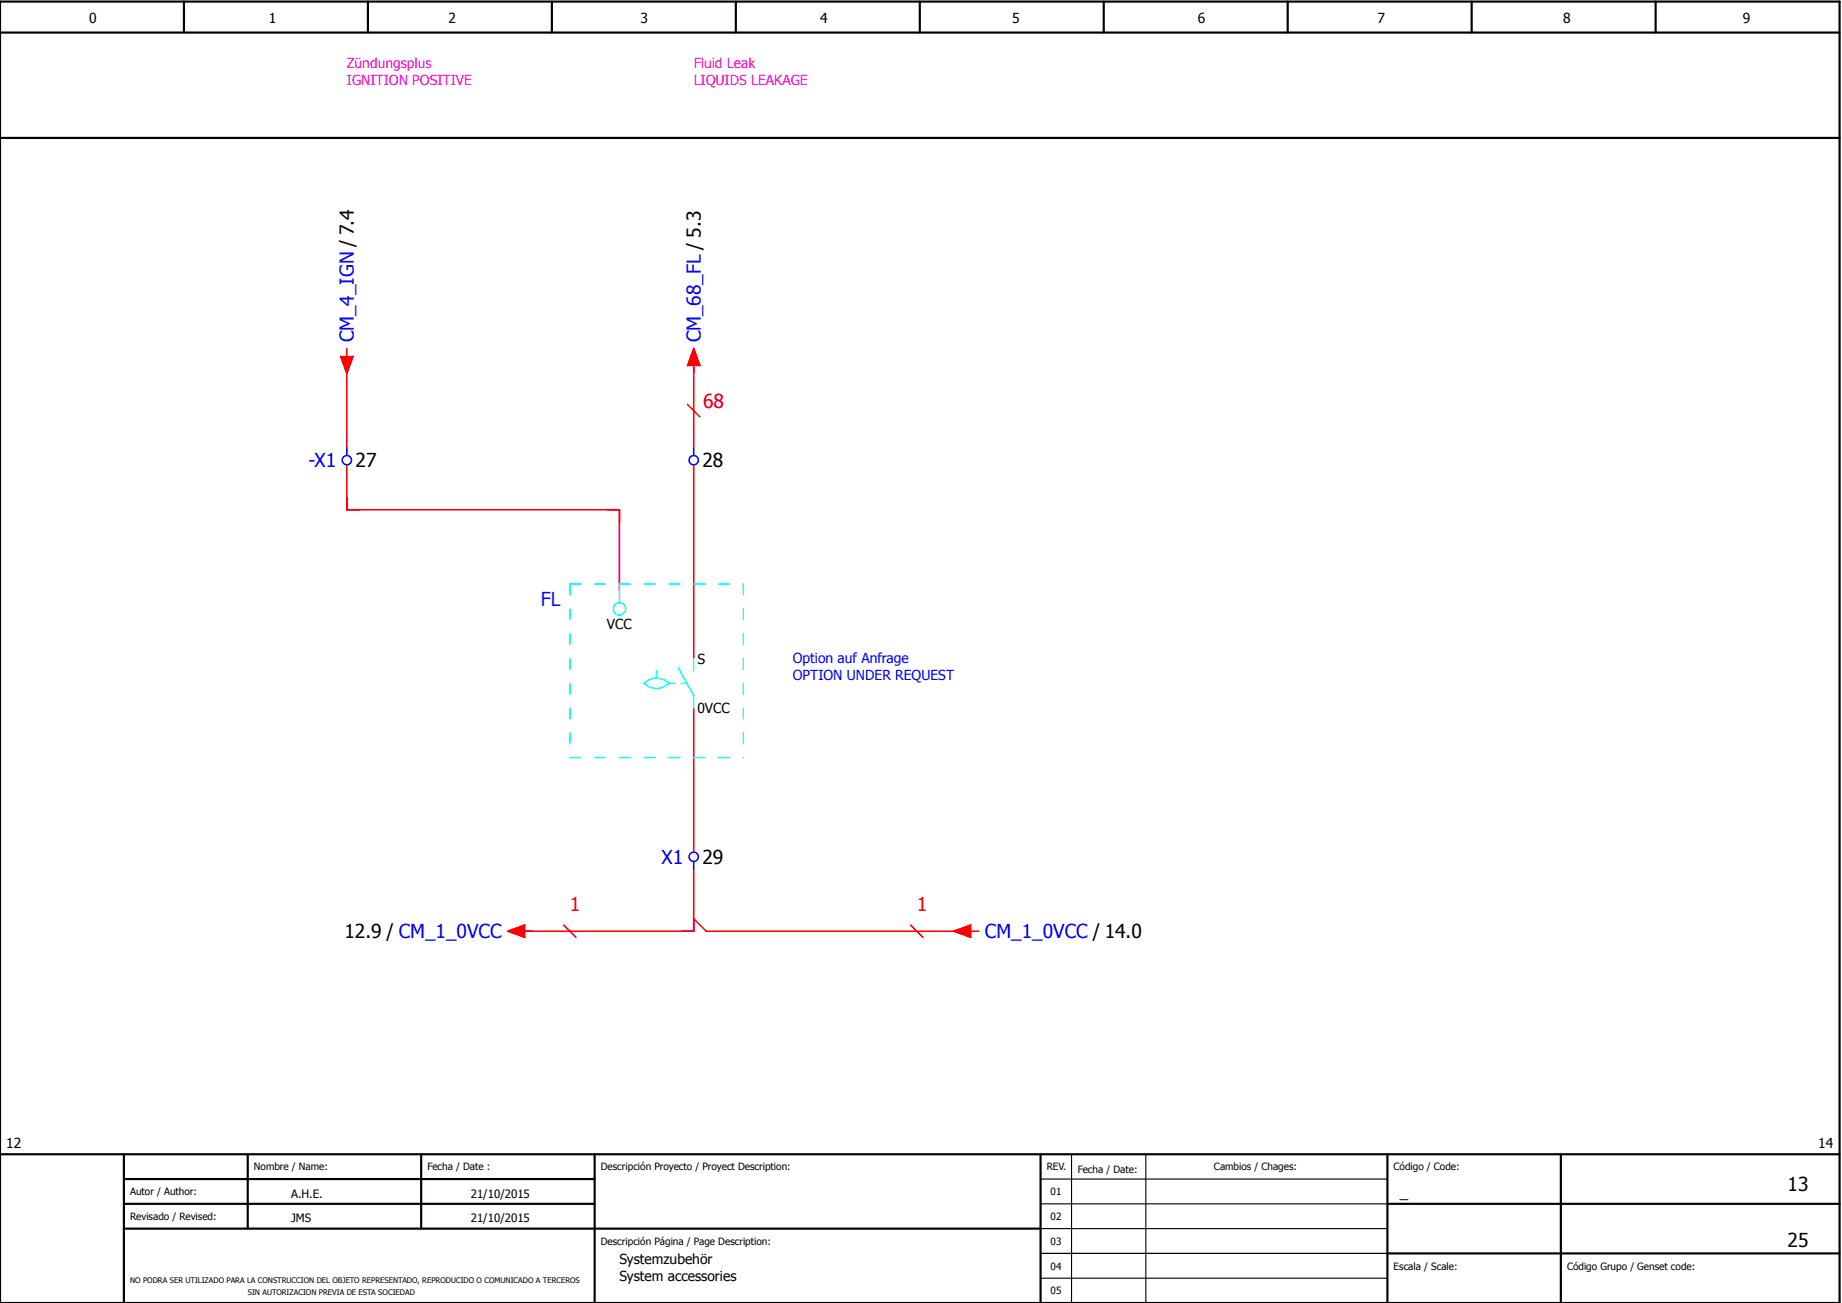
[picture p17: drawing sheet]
<svg xmlns="http://www.w3.org/2000/svg" width="297mm" height="210mm" viewBox="0 0 297 210" stroke-linecap="round" stroke-linejoin="round" font-family="sans-serif">
<defs><g id="words">
<g font-size="3.1" fill="#00f">
<text x="57.1" y="55.3" transform="rotate(-90 57.1 55.3)">CM_4_IGN / 7.4</text>
<text x="113.1" y="55.3" transform="rotate(-90 113.1 55.3)">CM_68_FL / 5.3</text>
<text x="49.8" y="75.4">-X1</text>
<text x="87.3" y="97.8">FL</text>
<text x="106.8" y="139.4">X1</text>
<text x="159" y="151.4">CM_1_0VCC / 14.0</text>
</g>
<g font-size="3.1" fill="#f00">
<text x="113.5" y="65.8">68</text>
<text x="92" y="147">1</text>
<text x="148" y="147">1</text>
</g>
<g font-size="3.1">
<text x="57.4" y="75.4">27</text>
<text x="113.4" y="75.4">28</text>
<text x="113.4" y="139.4">29</text>
<text x="55.6" y="151.4">12.9 / CM_1_0VCC</text>
<text x="288.6" y="192.3">13</text>
<text x="288.6" y="201.3">25</text>
</g>
<text font-size="2.5" x="226" y="193.3">_</text>
<g font-size="2.2">
<text x="14.4" y="3.7">0</text>
<text x="43.4" y="3.7">1</text>
<text x="72.4" y="3.7">2</text>
<text x="103.4" y="3.7">3</text>
<text x="132.4" y="3.7">4</text>
<text x="163.4" y="3.7">5</text>
<text x="193.4" y="3.7">6</text>
<text x="222.4" y="3.7">7</text>
<text x="252.4" y="3.7">8</text>
<text x="281.4" y="3.7">9</text>
<text x="98" y="101.4">VCC</text>
<text x="112.6" y="107.1">S</text>
<text x="112.6" y="115">0VCC</text>
<text x="1" y="185.3">12</text>
<text x="293.6" y="185.3">14</text>
<text x="100" y="204">Systemzubehör</text>
<text x="100" y="206.7">System accessories</text>
</g>
<g font-size="2.2" fill="#f0f">
<text x="56" y="11">Zündungsplus</text>
<text x="112" y="11">Fluid Leak</text>
<text x="56" y="13.7">IGNITION POSITIVE</text>
<text x="112" y="13.7">LIQUIDS LEAKAGE</text>
</g>
<g font-size="2.2" fill="#00f">
<text x="128" y="107">Option auf Anfrage</text>
<text x="128" y="109.7">OPTION UNDER REQUEST</text>
</g>
<g font-size="1.9">
<text x="47" y="193.3">A.H.E.</text>
<text x="47" y="197.3">JMS</text>
<text x="76" y="193.3">21/10/2015</text>
<text x="76" y="197.3">21/10/2015</text>
</g>
<g font-size="1.6">
<text x="41" y="188.9">Nombre / Name:</text>
<text x="69" y="188.9">Fecha / Date :</text>
<text x="97" y="188.9">Descripción Proyecto / Proyect Description:</text>
<text x="169" y="188.9">REV.</text>
<text x="174" y="189.3">Fecha / Date:</text>
<text x="196" y="188.9">Cambios / Chages:</text>
<text x="225" y="188.9">Código / Code:</text>
<text x="21" y="192.9">Autor / Author:</text>
<text x="21" y="196.9">Revisado / Revised:</text>
<text x="169.6" y="192.9">01</text>
<text x="169.6" y="196.9">02</text>
<text x="97" y="200.9">Descripción Página / Page Description:</text>
<text x="169.6" y="200.9">03</text>
<text x="169.6" y="208.9">05</text>
<text x="169.6" y="204.9">04</text>
<text x="225" y="204.9">Escala / Scale:</text>
<text x="253" y="204.9">Código Grupo / Genset code:</text>
</g>
<g font-size="1.2">
<text x="21" y="207">NO PODRA SER UTILIZADO PARA LA CONSTRUCCION DEL OBJETO REPRESENTADO, REPRODUCIDO O COMUNICADO A TERCEROS</text>
<text x="40" y="209">SIN AUTORIZACION PREVIA DE ESTA SOCIEDAD</text>
</g>
</g></defs>
<g fill="none" stroke="#000" stroke-width=".35">
<path d="M0 5.3h297M0 .3h297v210h-297zM29.7 .3v5M59.4 .3v5M89.1 .3v5M118.8 .3v5M148.5 .3v5M178.2 .3v5M207.9 .3v5M237.6 .3v5M267.3 .3v5M0 22.3h297"/>
<path d="M0 186.3h297M20 186.3v24M20 190.3h76M20 194.3h76M20 198.3h148M40 186.3v12M68 186.3v12M96 186.3v24M168 186.3v24M224 194.3h73M224 186.3v24M252 186.3v24"/>
<path d="M224 202.3h73"/>
</g>
<path d="M168 190.3h56M168 194.3h56M168 198.3h56M173 186.3v24M185 186.3v24M168 202.3h56M168 206.3h56" fill="none" stroke="#000" stroke-width=".18"/>
<g fill="none" stroke="#f00" stroke-width=".25">
<path d="M55 57.5l1 2.8 1-2.8M56 56.3v1.2M56 59.3v13M111 59l1-2.7 1 2.7M112 59v13.3M56 75v7.3h44v13M111 65.3l2 2M112 75v31.3M112 114.3v23.2M84.7 149.3l-2.7 1 2.7 1M91 149.3l2 2M112 140.3v10h-28"/>
<path d="M112 148.3l2 2h42M147 149.3l2 2M156.8 150.3h1.2M156.8 149.3l-2.8 1 2.8 1"/>
</g>
<path d="M92 94.3h28M92 94.3v28M120 94.3v28M92 122.3h28" fill="none" stroke="#0ff" stroke-width=".25" stroke-dasharray="1.7 2.3"/>
<g fill="none" stroke="#00f" stroke-width=".25">
<path d="M56 72.3v1.2M112 72.3v1.2M112 139v1.3"/>
<circle cx="56" cy="74.3" r=".75"/>
<circle cx="112" cy="74.3" r=".75"/>
<circle cx="112" cy="138.3" r=".75"/>
</g>
<g fill="none" stroke="#0ff" stroke-width=".25">
<path d="M100 94.3v3M104 110.3a2.82 2.82 0 0 1 4 0 2.82 2.82 0 0 1-4 0zM106 108.3v1.1M108 110.3h1M109.5 107.8l2.5 4.5v2M110 110.3h.9M112 106.3v2"/>
<circle cx="100" cy="98.3" r="1"/>
</g>
<g fill="#f00" stroke="#f00" stroke-width=".16">
<path d="M154 150.3l2.8-1v2z"/>
<path d="M82 150.3l2.7-1v2z"/>
<path d="M112 56.3l1 2.7h-2z"/>
<path d="M55 57.5h2l-1 2.8z"/>
</g>
<use href="#words"/>
</svg>
